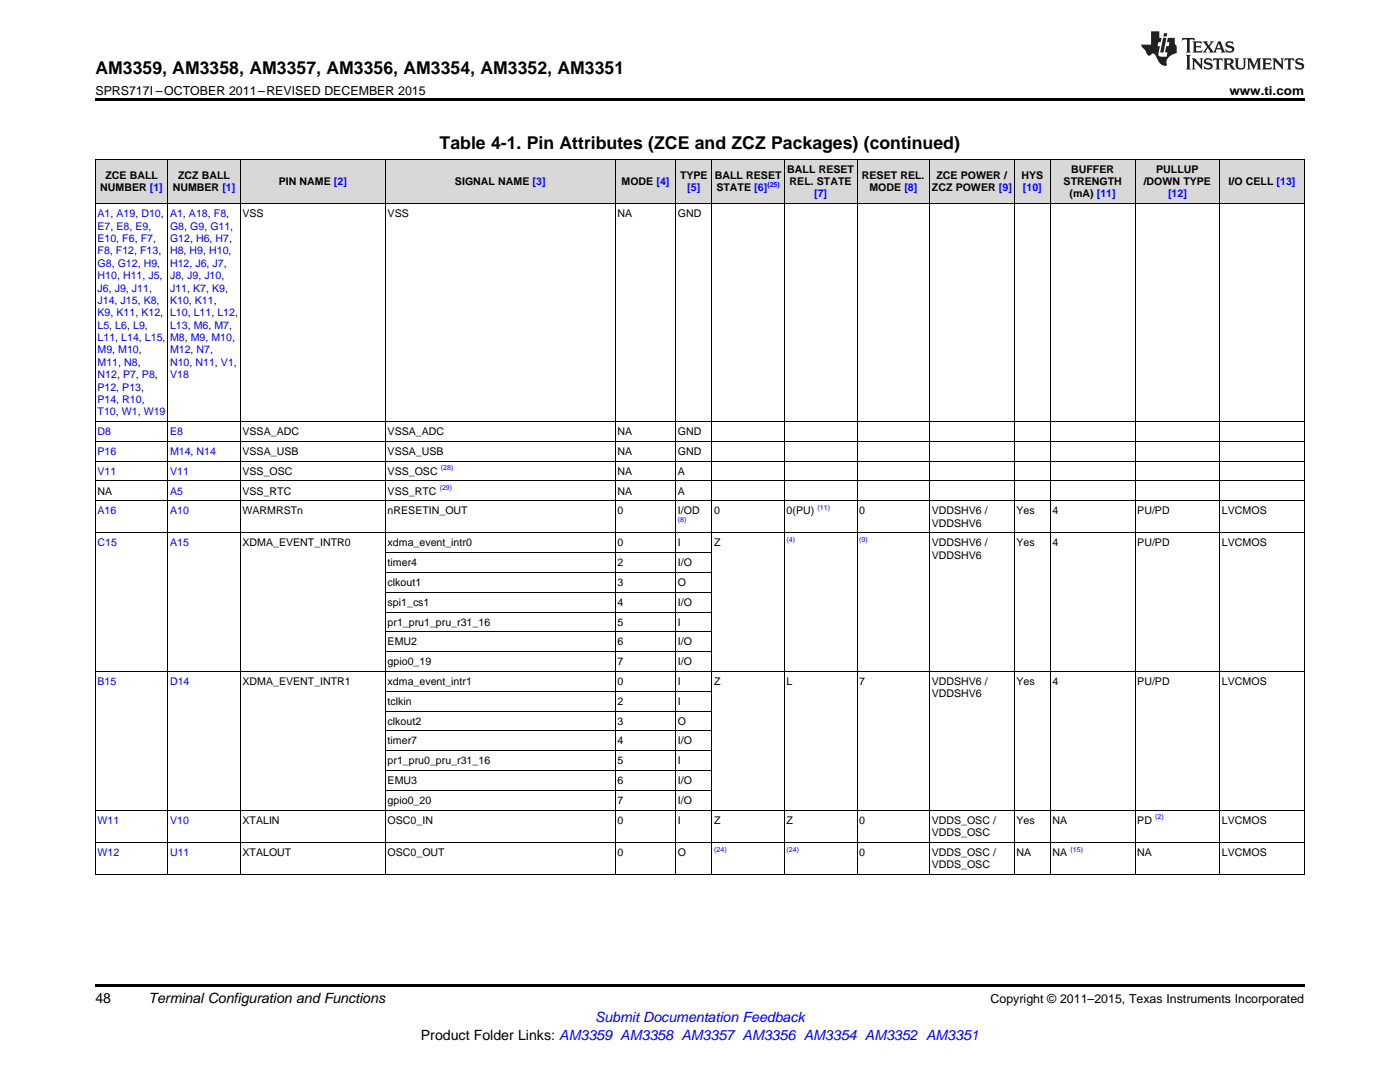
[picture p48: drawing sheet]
<svg xmlns="http://www.w3.org/2000/svg" width="279mm" height="216mm" viewBox="0 0 279 216" stroke-linecap="round" stroke-linejoin="round" font-family="sans-serif">
<defs><g id="words">
<g font-size="3.5">
<text x="19" y="14.8">AM3359, AM3358, AM3357, AM3356, AM3354, AM3352, AM3351</text>
<text x="87.7" y="29.7">Table 4-1. Pin Attributes (ZCE and ZCZ Packages) (continued)</text>
</g>
<g font-size="2.8">
<text x="19" y="200.1">48</text>
<text x="29.6" y="200.1">Terminal Configuration and Functions</text>
<text x="84" y="207.4">Product Folder Links: AM3359 AM3358 AM3357 AM3356 AM3354 AM3352 AM3351</text>
</g>
<text font-size="2.8" fill="#00f" x="118.7" y="203.9">Submit Documentation Feedback</text>
<g font-size="2.5">
<text x="19" y="19">SPRS717I –OCTOBER 2011–REVISED DECEMBER 2015</text>
<text x="245.4" y="19">www.ti.com</text>
<text x="197.7" y="200.1">Copyright © 2011–2015, Texas Instruments Incorporated</text>
</g>
<g font-size="2.1">
<text x="21" y="35.7">ZCE BALL</text>
<text x="35.5" y="35.7">ZCZ BALL</text>
<text x="135.7" y="35.7">TYPE</text>
<text x="142.7" y="35.7">BALL RESET</text>
<text x="157.1" y="34.5">BALL RESET</text>
<text x="172" y="35.7">RESET REL.</text>
<text x="186.9" y="35.7">ZCE POWER /</text>
<text x="203.8" y="35.7">HYS</text>
<text x="213.8" y="34.5">BUFFER</text>
<text x="230.8" y="34.5">PULLUP</text>
<text x="20" y="38.2">NUMBER [1]</text>
<text x="34.5" y="38.2">NUMBER [1]</text>
<text x="55.6" y="36.9">PIN NAME [2]</text>
<text x="90.8" y="36.9">SIGNAL NAME [3]</text>
<text x="124" y="36.9">MODE [4]</text>
<text x="143" y="38.2">STATE [6]</text>
<text x="157.6" y="36.9">REL. STATE</text>
<text x="173.5" y="38.2">MODE [8]</text>
<text x="186" y="38.2">ZCZ POWER [9]</text>
<text x="212.3" y="36.9">STRENGTH</text>
<text x="213.5" y="39.4">(mA) [11]</text>
<text x="228.2" y="36.9">/DOWN TYPE</text>
<text x="245.2" y="36.9">I/O CELL [13]</text>
<text x="48.4" y="43.4">VSS</text>
<text x="77.4" y="43.4">VSS</text>
<text x="123.2" y="43.4">NA</text>
<text x="135.3" y="43.4">GND</text>
<text x="48.4" y="86.8">VSSA_ADC</text>
<text x="77.4" y="86.8">VSSA_ADC</text>
<text x="123.2" y="86.8">NA</text>
<text x="135.3" y="86.8">GND</text>
<text x="48.4" y="90.8">VSSA_USB</text>
<text x="48.4" y="94.7">VSS_OSC</text>
<text x="77.4" y="90.8">VSSA_USB</text>
<text x="77.4" y="94.7">VSS_OSC</text>
<text x="123.2" y="90.8">NA</text>
<text x="123.2" y="94.7">NA</text>
<text x="135.3" y="90.8">GND</text>
<text x="135.3" y="94.7">A</text>
<text x="19.5" y="98.7">NA</text>
<text x="48.4" y="98.7">VSS_RTC</text>
<text x="77.4" y="98.7">VSS_RTC</text>
<text x="123.2" y="98.7">NA</text>
<text x="135.3" y="98.7">A</text>
<text x="48.4" y="102.6">WARMRSTn</text>
<text x="77.4" y="102.6">nRESETIN_OUT</text>
<text x="123.2" y="102.6">0</text>
<text x="135.3" y="102.6">I/OD</text>
<text x="142.5" y="102.6">0</text>
<text x="157" y="102.6">0(PU)</text>
<text x="171.5" y="102.6">0</text>
<text x="185.9" y="102.6">VDDSHV6 /</text>
<text x="185.9" y="105.1">VDDSHV6</text>
<text x="202.8" y="102.6">Yes</text>
<text x="210.1" y="102.6">4</text>
<text x="227" y="102.6">PU/PD</text>
<text x="243.9" y="102.6">LVCMOS</text>
<text x="48.4" y="109">XDMA_EVENT_INTR0</text>
<text x="77.4" y="109">xdma_event_intr0</text>
<text x="77.4" y="113">timer4</text>
<text x="123.2" y="109">0</text>
<text x="123.2" y="113">2</text>
<text x="135.3" y="109">I</text>
<text x="135.3" y="113">I/O</text>
<text x="142.5" y="109">Z</text>
<text x="185.9" y="109">VDDSHV6 /</text>
<text x="185.9" y="111.5">VDDSHV6</text>
<text x="202.8" y="109">Yes</text>
<text x="210.1" y="109">4</text>
<text x="227" y="109">PU/PD</text>
<text x="243.9" y="109">LVCMOS</text>
<text x="77.4" y="116.9">clkout1</text>
<text x="123.2" y="116.9">3</text>
<text x="135.3" y="116.9">O</text>
<text x="77.4" y="120.9">spi1_cs1</text>
<text x="77.4" y="124.8">pr1_pru1_pru_r31_16</text>
<text x="123.2" y="120.9">4</text>
<text x="123.2" y="124.8">5</text>
<text x="135.3" y="120.9">I/O</text>
<text x="135.3" y="124.8">I</text>
<text x="77.4" y="128.8">EMU2</text>
<text x="123.2" y="128.8">6</text>
<text x="135.3" y="128.8">I/O</text>
<text x="48.4" y="136.7">XDMA_EVENT_INTR1</text>
<text x="77.4" y="132.8">gpio0_19</text>
<text x="77.4" y="136.7">xdma_event_intr1</text>
<text x="123.2" y="132.8">7</text>
<text x="123.2" y="136.7">0</text>
<text x="135.3" y="132.8">I/O</text>
<text x="135.3" y="136.7">I</text>
<text x="142.5" y="136.7">Z</text>
<text x="157" y="136.7">L</text>
<text x="171.5" y="136.7">7</text>
<text x="185.9" y="136.7">VDDSHV6 /</text>
<text x="202.8" y="136.7">Yes</text>
<text x="210.1" y="136.7">4</text>
<text x="227" y="136.7">PU/PD</text>
<text x="243.9" y="136.7">LVCMOS</text>
<text x="77.4" y="140.7">tclkin</text>
<text x="123.2" y="140.7">2</text>
<text x="135.3" y="140.7">I</text>
<text x="185.9" y="139.2">VDDSHV6</text>
<text x="77.4" y="144.6">clkout2</text>
<text x="77.4" y="148.6">timer7</text>
<text x="123.2" y="144.6">3</text>
<text x="123.2" y="148.6">4</text>
<text x="135.3" y="144.6">O</text>
<text x="135.3" y="148.6">I/O</text>
<text x="77.4" y="152.5">pr1_pru0_pru_r31_16</text>
<text x="123.2" y="152.5">5</text>
<text x="135.3" y="152.5">I</text>
<text x="77.4" y="156.5">EMU3</text>
<text x="77.4" y="160.4">gpio0_20</text>
<text x="123.2" y="156.5">6</text>
<text x="123.2" y="160.4">7</text>
<text x="135.3" y="156.5">I/O</text>
<text x="135.3" y="160.4">I/O</text>
<text x="48.4" y="164.4">XTALIN</text>
<text x="77.4" y="164.4">OSC0_IN</text>
<text x="123.2" y="164.4">0</text>
<text x="135.3" y="164.4">I</text>
<text x="142.5" y="164.4">Z</text>
<text x="157" y="164.4">Z</text>
<text x="171.5" y="164.4">0</text>
<text x="185.9" y="164.4">VDDS_OSC /</text>
<text x="185.9" y="166.8">VDDS_OSC</text>
<text x="202.8" y="164.4">Yes</text>
<text x="210.1" y="164.4">NA</text>
<text x="227" y="164.4">PD</text>
<text x="243.9" y="164.4">LVCMOS</text>
<text x="48.4" y="170.8">XTALOUT</text>
<text x="77.4" y="170.8">OSC0_OUT</text>
<text x="123.2" y="170.8">0</text>
<text x="135.3" y="170.8">O</text>
<text x="171.5" y="170.8">0</text>
<text x="185.9" y="170.8">VDDS_OSC /</text>
<text x="185.9" y="173.2">VDDS_OSC</text>
<text x="202.8" y="170.8">NA</text>
<text x="210.1" y="170.8">NA</text>
<text x="227" y="170.8">NA</text>
<text x="243.9" y="170.8">LVCMOS</text>
</g>
<g font-size="2.1" fill="#00f">
<text x="137.2" y="38.2">[5]</text>
<text x="162.5" y="39.4">[7]</text>
<text x="204.2" y="38.2">[10]</text>
<text x="233.1" y="39.4">[12]</text>
<text x="19.5" y="43.4">A1, A19, D10,</text>
<text x="19.5" y="45.8">E7, E8, E9,</text>
<text x="33.9" y="43.4">A1, A18, F8,</text>
<text x="33.9" y="45.8">G8, G9, G11,</text>
<text x="19.5" y="48.3">E10, F6, F7,</text>
<text x="19.5" y="50.8">F8, F12, F13,</text>
<text x="19.5" y="53.2">G8, G12, H9,</text>
<text x="33.9" y="48.3">G12, H6, H7,</text>
<text x="33.9" y="50.8">H8, H9, H10,</text>
<text x="33.9" y="53.2">H12, J6, J7,</text>
<text x="19.5" y="55.7">H10, H11, J5,</text>
<text x="19.5" y="58.2">J6, J9, J11,</text>
<text x="33.9" y="55.7">J8, J9, J10,</text>
<text x="33.9" y="58.2">J11, K7, K9,</text>
<text x="19.5" y="60.6">J14, J15, K8,</text>
<text x="19.5" y="63.1">K9, K11, K12,</text>
<text x="19.5" y="65.6">L5, L6, L9,</text>
<text x="33.9" y="60.6">K10, K11,</text>
<text x="33.9" y="63.1">L10, L11, L12,</text>
<text x="33.9" y="65.6">L13, M6, M7,</text>
<text x="19.5" y="68.1">L11, L14, L15,</text>
<text x="19.5" y="70.5">M9, M10,</text>
<text x="33.9" y="68.1">M8, M9, M10,</text>
<text x="33.9" y="70.5">M12, N7,</text>
<text x="19.5" y="73">M11, N8,</text>
<text x="19.5" y="75.5">N12, P7, P8,</text>
<text x="19.5" y="77.9">P12, P13,</text>
<text x="33.9" y="73">N10, N11, V1,</text>
<text x="33.9" y="75.5">V18</text>
<text x="19.5" y="80.4">P14, R10,</text>
<text x="19.5" y="82.9">T10, W1, W19</text>
<text x="19.5" y="86.8">D8</text>
<text x="33.9" y="86.8">E8</text>
<text x="19.5" y="90.8">P16</text>
<text x="19.5" y="94.7">V11</text>
<text x="33.9" y="90.8">M14, N14</text>
<text x="33.9" y="94.7">V11</text>
<text x="33.9" y="98.7">A5</text>
<text x="19.5" y="102.6">A16</text>
<text x="33.9" y="102.6">A10</text>
<text x="19.5" y="109">C15</text>
<text x="33.9" y="109">A15</text>
<text x="19.5" y="136.7">B15</text>
<text x="33.9" y="136.7">D14</text>
<text x="19.5" y="164.4">W11</text>
<text x="33.9" y="164.4">V10</text>
<text x="19.5" y="170.8">W12</text>
<text x="33.9" y="170.8">U11</text>
</g>
<g font-size="1.4" fill="#00f">
<text x="153.1" y="37.3">(25)</text>
<text x="88" y="93.9">(28)</text>
<text x="87.8" y="97.8">(29)</text>
<text x="163.1" y="101.8">(11)</text>
<text x="135.3" y="104.2">(8)</text>
<text x="157" y="108.2">(4)</text>
<text x="171.5" y="108.2">(9)</text>
<text x="230.6" y="163.5">(2)</text>
<text x="142.5" y="169.9">(24)</text>
<text x="157" y="169.9">(24)</text>
<text x="213.7" y="169.9">(15)</text>
</g>
</g></defs>
<g fill="#d8d8d8">
<path d="M19 31.8h14.5v8.9h-14.5z"/>
<path d="M33.5 31.8h14.5v8.9h-14.5z"/>
<path d="M48 31.8h28.9v8.9h-28.9z"/>
<path d="M76.9 31.8h45.9v8.9h-45.9z"/>
<path d="M122.8 31.8h12.1v8.9h-12.1z"/>
<path d="M134.9 31.8h7.2v8.9h-7.2z"/>
<path d="M142.1 31.8h14.5v8.9h-14.5z"/>
<path d="M156.6 31.8h14.5v8.9h-14.5z"/>
<path d="M171.1 31.8h14.4v8.9h-14.4z"/>
<path d="M185.5 31.8h16.9v8.9h-16.9z"/>
<path d="M202.4 31.8h7.3v8.9h-7.3z"/>
<path d="M209.7 31.8h16.9v8.9h-16.9z"/>
<path d="M226.6 31.8h16.9v8.9h-16.9z"/>
<path d="M243.5 31.8h16.8v8.9h-16.8z"/>
</g>
<path d="M19 19.5h241.3v.5h-241.3zM19 196.3h241.3v.5h-241.3z" fill="#000"/>
<g fill="none" stroke="#000" stroke-width=".2">
<path d="M33.5 31.8v142.7M48 31.8v142.7M76.9 31.8v142.7M122.8 31.8v142.7M134.8 31.8v142.7M142.1 31.8v142.7M156.5 31.8v142.7M171 31.8v142.7M185.5 31.8v142.7M202.4 31.8v142.7M209.6 31.8v142.7M226.5 31.8v142.7"/>
<path d="M243.4 31.8v142.7M260.3 31.8h-241.2v142.7h241.2v-142.7M19 40.7h241.3M19 99.9h241.3M19 96h241.3M19 92h241.3M19 88.1h241.3M19 84.1h241.3M19 106.3h241.3M76.9 118.2h65.2M76.9 114.2h65.2M76.9 110.3h65.2"/>
<path d="M19 134h241.3M76.9 138h65.2M76.9 130.1h65.2M76.9 126.1h65.2M76.9 122.1h65.2M76.9 157.7h65.2M76.9 153.8h65.2M76.9 149.8h65.2M76.9 145.9h65.2M76.9 141.9h65.2M19 168.1h241.3M19 161.7h241.3"/>
</g>
<g fill="#231f20">
<path d="M236 7.6l-.1 .5 .4-.2h.6v.1v2.1l-.2 .4h.9l-.2-.4v-2.1l.1-.1h.5l.5 .2-.2-.5zM238 8.3l.2 .3v1.5l-.2 .4h1.8l.2-.6a1.04 1.04 0 0 1-1.3 .2v-.7h.6l.3 .2v-.6l-.3 .2h-.6v-.6l.8-.1 .4 .3-.2-.5zM240 8.3l.9 1.1-.9 1.1h.8l-.2-.2 .4-.7 .5 .7-.2 .2h1.5l-.2-.2 .2-.4h.9l.1 .4-.2 .2h1l-.3-.3-.7-1.9h-.5l-.9 2-.8-1 .9-1h-.8l.1 .3-.4 .5-.3-.6 .1-.2zM243.2 8.6l.4 1h-.7zM244.8 8.4a.63 .63 0 0 0-.2 .7 .63 .63 0 0 0 .6 .4l.6 .2 .1 .2a.75 .75 0 0 1-.7 .4 .75 .75 0 0 1-.6-.5l.1 .7 .1-.1a1.11 1.11 0 0 0 1.5-.6 1.13 1.13 0 0 0-1.2-.8l-.1-.4a1.04 1.04 0 0 1 1.2 .2l-.2-.5-.2 .1-.4-.2zM236.7 10.9l.2 .4v2.2l-.2 .4h1l-.3-.4v-2.2l.3-.4zM237.8 11.6l.3 .4v1.5l-.3 .4h.8l-.2-.4v-1.3l1.5 1.7v-1.9l.2-.4h-.7l.2 .4v.9l-1.1-1.3zM240.5 11.8a.62 .62 0 0 0-.2 .7 .62 .62 0 0 0 .6 .4l.6 .1 .1 .3a.76 .76 0 0 1-.7 .3 .76 .76 0 0 1-.7-.4l.2 .7 .1-.1a1.11 1.11 0 0 0 1.5-.6 1.13 1.13 0 0 0-1.2-.8l-.1-.4a1.04 1.04 0 0 1 1.2 .2l-.2-.6-.2 .1-.5-.1zM242.2 11.6l-.2 .6a.61 .61 0 0 1 .8-.3v1.6l-.2 .4h.9l-.2-.4v-1.6a.63 .63 0 0 1 .7 .3l-.1-.6zM244.1 11.6l.3 .4v1.5l-.3 .4h1l-.2-.2-.1-.8 .6 .2a.76 .76 0 0 0 1.2 .7l-1-1a.58 .58 0 0 0 .6-.5 .58 .58 0 0 0-.5-.6zM244.9 11.9h.1a.45 .45 0 0 1 .5 .1 .45 .45 0 0 1 .1 .5l-.8 .2zM246.4 11.6l.2 .2a2.17 2.17 0 0 0 .3 1.9 .99 .99 0 0 0 1.6-.6v-1.1l.2-.4h-.7l.2 .2a1.92 1.92 0 0 1-.2 1.8 .6 .6 0 0 1-.9-.5v-1.1l.2-.4zM248.9 11.6l.2 .4v1.5l-.2 .4h.7l-.2-.4v-1.4l.8 1.8 .8-1.8v1.4l-.2 .4h.9l-.2-.4v-1.5l.2-.4h-.8l-.6 1.5-.6-1.5zM251.9 11.6l.2 .4v1.5l-.2 .4h1.8l.1-.6a1.04 1.04 0 0 1-1.2 .1v-.6h.5l.4 .2v-.6l-.4 .2h-.5v-.7h.8l.3 .3-.1-.6zM254 11.6l.2 .4v1.5l-.2 .4h.7l-.2-.4v-1.3l1.5 1.7v-1.9l.2-.4h-.7l.2 .4v.9l-1.1-1.3zM256.4 11.6l-.1 .6a.61 .61 0 0 1 .7-.3l.1 1.6-.3 .4h1l-.3-.4 .1-1.6a.63 .63 0 0 1 .7 .3l-.1-.6zM258.7 11.8a.62 .62 0 0 0-.2 .7 .62 .62 0 0 0 .6 .4l.6 .1 .1 .3a.76 .76 0 0 1-.7 .3 .76 .76 0 0 1-.6-.4l.1 .7 .1-.1a1.11 1.11 0 0 0 1.6-.6 1.13 1.13 0 0 0-1.3-.8l-.1-.4a1.04 1.04 0 0 1 1.2 .2l-.1-.6-.2 .1-.5-.1z"/>
<path d="M229.7 6.3v2.6h-1.9v.4l.8 .9a.91 .91 0 0 0 1 .8 .56 .56 0 0 1 .5-.3 .56 .56 0 0 1 .5 .3l.4 .8a1.53 1.53 0 0 0 1.9 1.2 1.54 1.54 0 0 1 1-2.1l.9-.3v-1.4a1.52 1.52 0 0 1-.4-1.6h-1.3l-.2 .8h.5l-.2 .8h-.5l-.1 1v.2l.4 .1-.2 .8a1.93 1.93 0 0 1-1.6-.3l.3-1.8h-.5l.2-.8h.4l.2-.8h-.4v-1.3zM232.1 7.6l-.6 2.9h.7l.6-2.9zM232.3 6.6l-.1 .7h.6l.2-.7z"/>
</g>
<use href="#words"/>
</svg>
